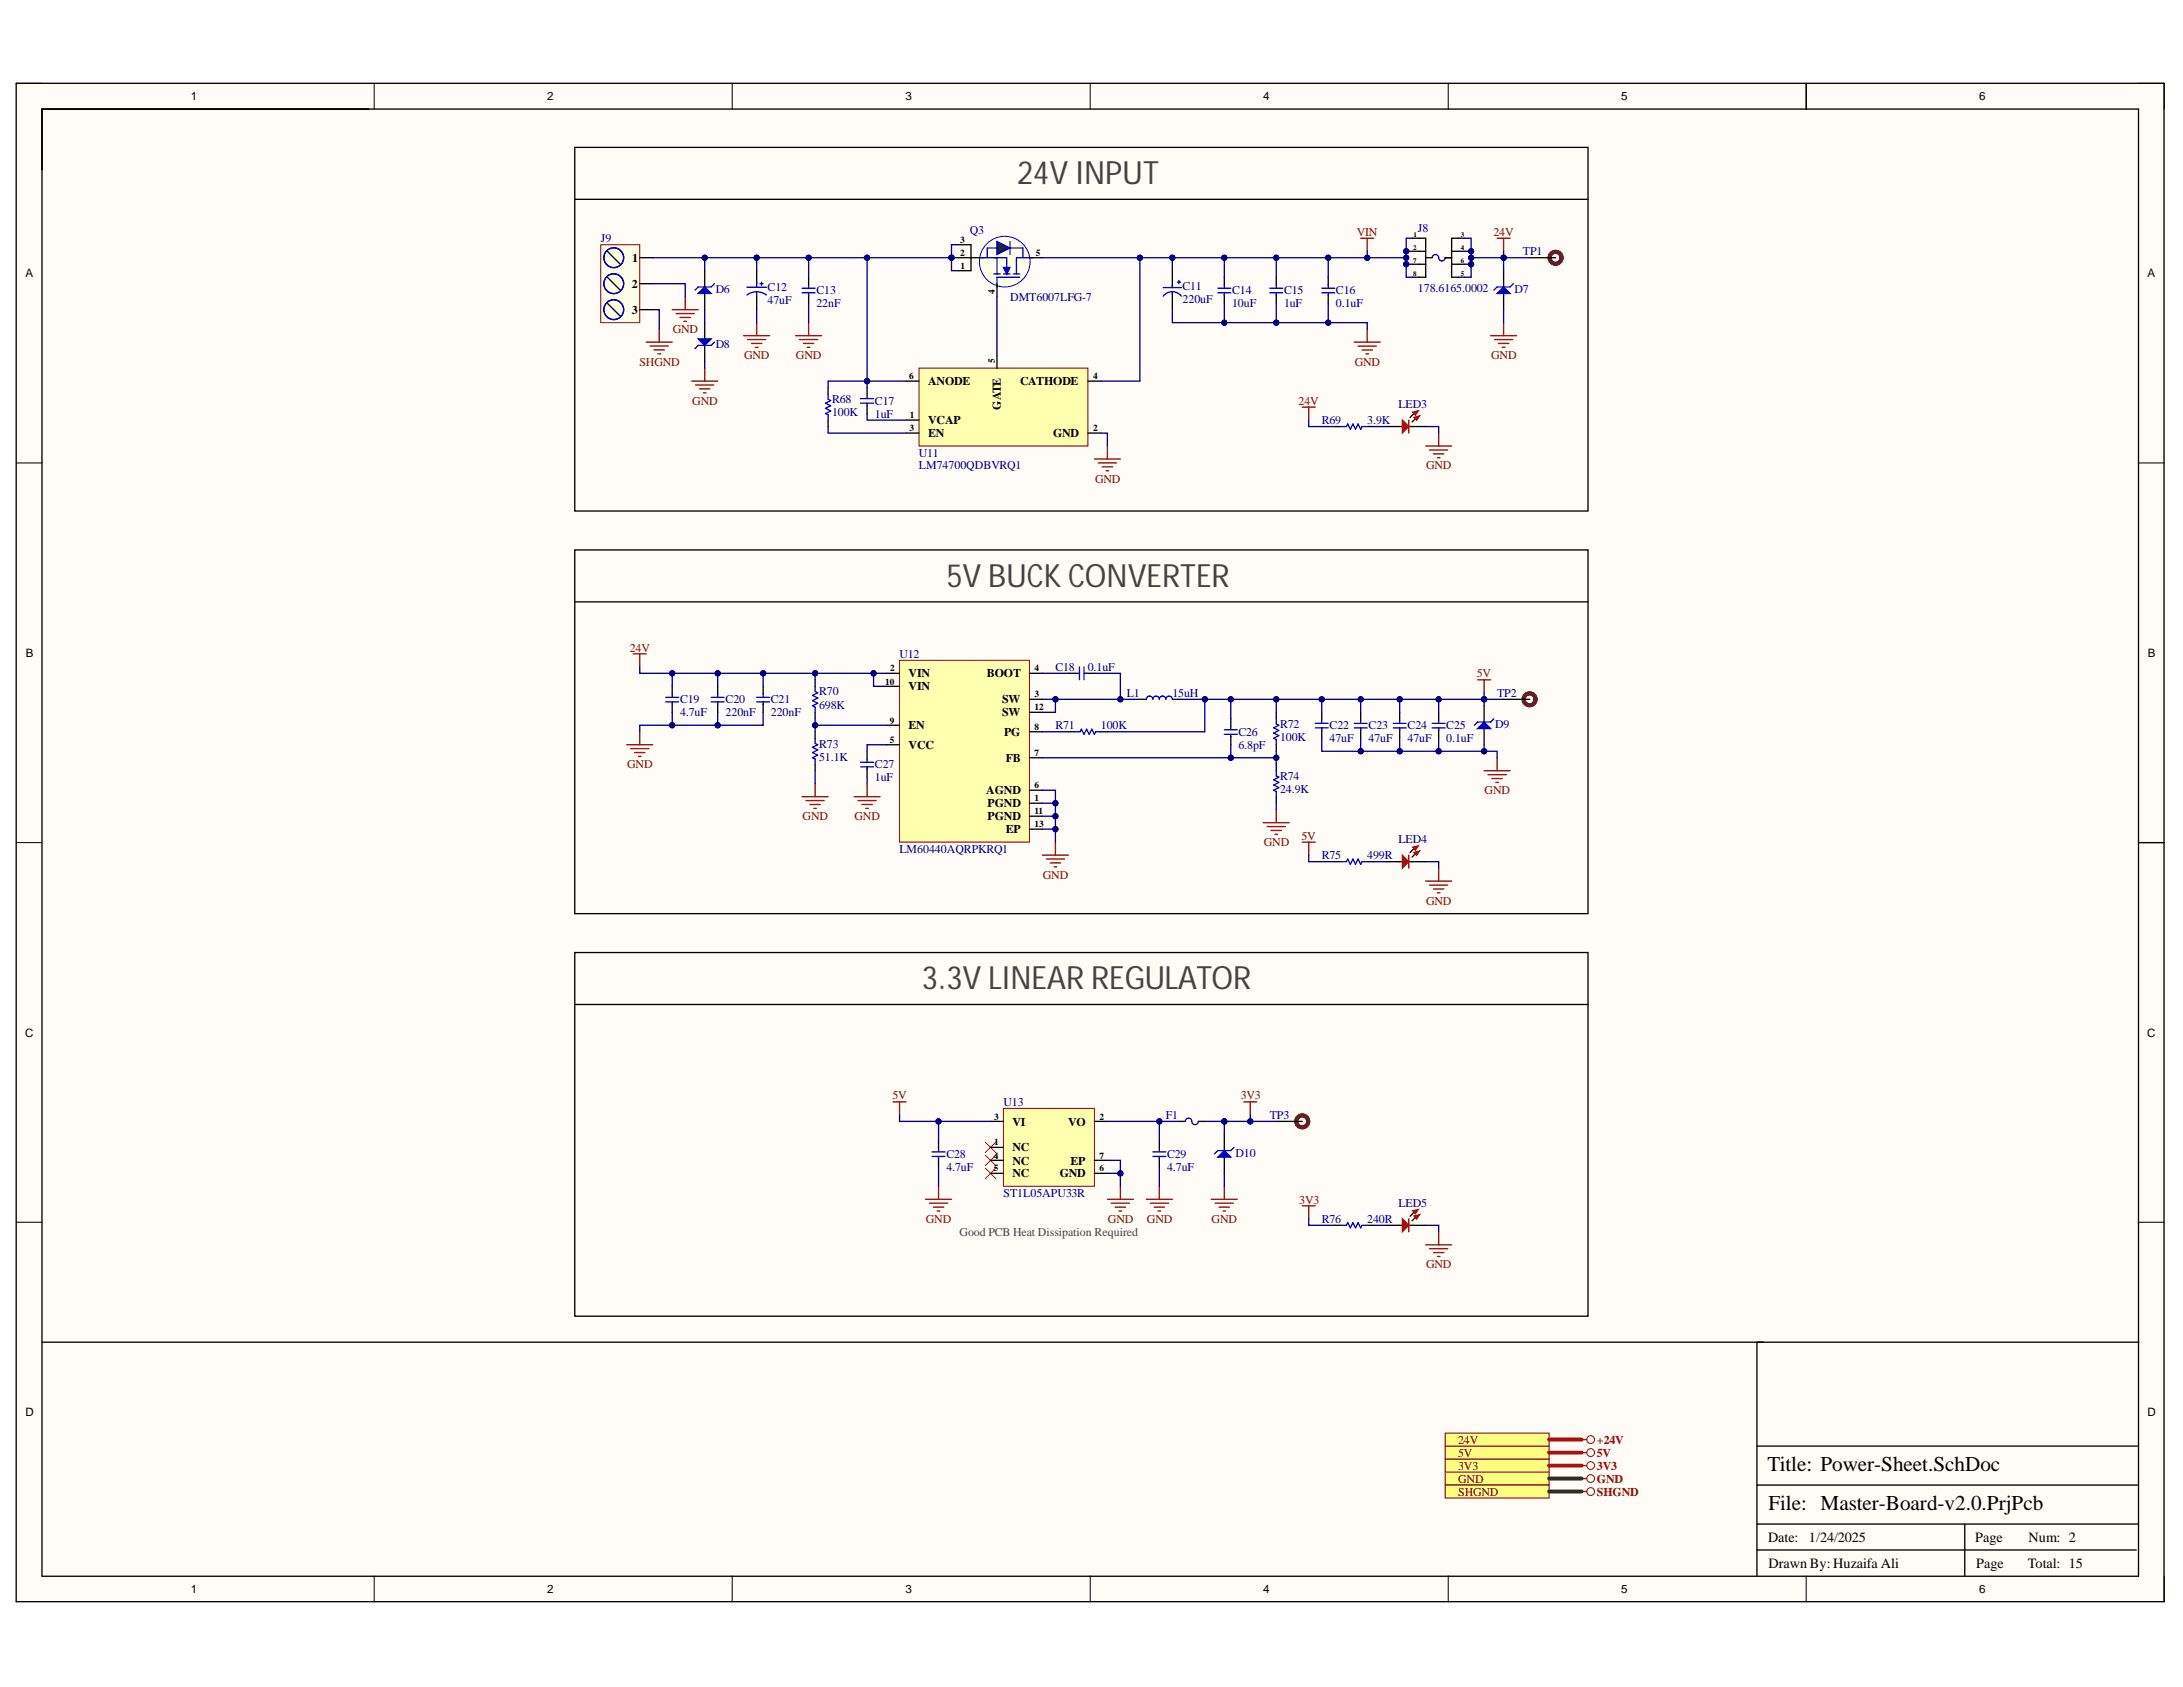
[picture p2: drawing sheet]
<svg xmlns="http://www.w3.org/2000/svg" width="279mm" height="216mm" viewBox="0 0 279 216" stroke-linecap="round" stroke-linejoin="round" font-family="sans-serif">
<defs><g id="words">
<g font-size="4.1" fill="#434343">
<text x="130.2" y="23.6">24V INPUT</text>
<text x="121.1" y="75.1">5V BUCK CONVERTER</text>
<text x="118" y="126.6">3.3V LINEAR REGULATOR</text>
</g>
<g font-size="2.7">
<text x="226.2" y="188.3">Title: Power-Sheet.SchDoc</text>
<text x="226.3" y="193.3">File: Master-Board-v2.0.PrjPcb</text>
</g>
<g font-size="1.8">
<text x="226.3" y="197.3">Date:</text>
<text x="231.5" y="197.3">1/24/2025</text>
<text x="252.8" y="197.3">Page</text>
<text x="259.6" y="197.3">Num: 2</text>
<text x="226.3" y="200.7">Drawn By: Huzaifa Ali</text>
<text x="252.9" y="200.7">Page</text>
<text x="259.5" y="200.7">Total: 15</text>
</g>
<g font-size="1.5">
<text x="24.4" y="12.9">1</text>
<text x="70" y="12.9">2</text>
<text x="115.9" y="12.9">3</text>
<text x="161.7" y="12.9">4</text>
<text x="207.5" y="12.9">5</text>
<text x="253.3" y="12.9">6</text>
<text x="3.3" y="35.5">A</text>
<text x="80.9" y="33.5">1</text>
<text x="274.8" y="35.5">A</text>
<text x="80.9" y="36.8">2</text>
<text x="80.9" y="40.2">3</text>
<text x="118.8" y="49.3">ANODE</text>
<text x="128.1" y="52.5" transform="rotate(-90 128.1 52.5)">GATE</text>
<text x="130.6" y="49.3">CATHODE</text>
<text x="118.8" y="54.3">VCAP</text>
<text x="118.8" y="55.9">EN</text>
<text x="134.8" y="55.9">GND</text>
<text x="3.3" y="84.1">B</text>
<text x="116.3" y="86.7">VIN</text>
<text x="116.3" y="88.4">VIN</text>
<text x="126.3" y="86.7">BOOT</text>
<text x="274.9" y="84.1">B</text>
<text x="116.3" y="95.9">VCC</text>
<text x="116.3" y="93.4">EN</text>
<text x="128.3" y="90">SW</text>
<text x="128.3" y="91.7">SW</text>
<text x="128.5" y="94.2">PG</text>
<text x="126.2" y="101.6">AGND</text>
<text x="128.7" y="97.5">FB</text>
<text x="126.4" y="103.3">PGND</text>
<text x="126.4" y="105">PGND</text>
<text x="128.7" y="106.6">EP</text>
<text x="3.2" y="132.7">C</text>
<text x="274.8" y="132.7">C</text>
<text x="129.6" y="144">VI</text>
<text x="129.6" y="147.3">NC</text>
<text x="129.6" y="149">NC</text>
<text x="136.7" y="144">VO</text>
<text x="137" y="149">EP</text>
<text x="129.6" y="150.7">NC</text>
<text x="135.6" y="150.7">GND</text>
<text x="3.3" y="181.3">D</text>
<text x="274.8" y="181.3">D</text>
<text x="24.4" y="203.9">1</text>
<text x="70" y="203.9">2</text>
<text x="115.9" y="203.9">3</text>
<text x="161.7" y="203.9">4</text>
<text x="207.5" y="203.9">5</text>
<text x="253.3" y="203.9">6</text>
</g>
<g font-size="1.5" fill="#000080">
<text x="124.1" y="29.9">Q3</text>
<text x="181.5" y="29.7">J8</text>
<text x="76.9" y="31">J9</text>
<text x="194.9" y="32.7">TP1</text>
<text x="91.6" y="37.5">D6</text>
<text x="98.2" y="37.3">C12</text>
<text x="98.2" y="38.9">47uF</text>
<text x="104.5" y="37.7">C13</text>
<text x="104.5" y="39.3">22nF</text>
<text x="129.3" y="38.5">DMT6007LFG-7</text>
<text x="151.4" y="37.1">C11</text>
<text x="151.4" y="38.7">220uF</text>
<text x="157.7" y="37.7">C14</text>
<text x="157.7" y="39.3">10uF</text>
<text x="164.3" y="37.7">C15</text>
<text x="164.3" y="39.3">1uF</text>
<text x="171" y="37.7">C16</text>
<text x="171" y="39.3">0.1uF</text>
<text x="181.5" y="37.3">178.6165.0002</text>
<text x="193.9" y="37.5">D7</text>
<text x="91.6" y="44.6">D8</text>
<text x="106.5" y="51.6">R68</text>
<text x="106.5" y="53.3">100K</text>
<text x="112" y="51.8">C17</text>
<text x="112" y="53.4">1uF</text>
<text x="179" y="52.2">LED3</text>
<text x="117.6" y="58.4">U11</text>
<text x="169.2" y="54.3">R69</text>
<text x="175" y="54.3">3.9K</text>
<text x="117.6" y="60.1">LM74700QDBVRQ1</text>
<text x="104.8" y="89">R70</text>
<text x="115.1" y="84.2">U12</text>
<text x="135.1" y="85.9">C18</text>
<text x="139.2" y="85.9">0.1uF</text>
<text x="144.2" y="89.2">L1</text>
<text x="150" y="89.2">15uH</text>
<text x="191.6" y="89.2">TP2</text>
<text x="87" y="90">C19</text>
<text x="87" y="91.7">4.7uF</text>
<text x="92.9" y="90">C20</text>
<text x="92.9" y="91.7">220nF</text>
<text x="98.7" y="90">C21</text>
<text x="98.7" y="91.7">220nF</text>
<text x="104.8" y="90.7">698K</text>
<text x="104.8" y="95.7">R73</text>
<text x="135.1" y="93.4">R71</text>
<text x="140.9" y="93.4">100K</text>
<text x="158.5" y="94.2">C26</text>
<text x="158.5" y="95.9">6.8pF</text>
<text x="163.8" y="93.2">R72</text>
<text x="163.8" y="94.8">100K</text>
<text x="170.2" y="93.4">C22</text>
<text x="170.2" y="95">47uF</text>
<text x="175.2" y="93.4">C23</text>
<text x="175.2" y="95">47uF</text>
<text x="180.2" y="93.4">C24</text>
<text x="180.2" y="95">47uF</text>
<text x="185.1" y="93.4">C25</text>
<text x="185.1" y="95">0.1uF</text>
<text x="191.4" y="93.2">D9</text>
<text x="104.8" y="97.3">51.1K</text>
<text x="112" y="98.3">C27</text>
<text x="112" y="100">1uF</text>
<text x="163.8" y="99.8">R74</text>
<text x="163.8" y="101.5">24.9K</text>
<text x="179" y="107.9">LED4</text>
<text x="115.1" y="109.1">LM60440AQRPKRQ1</text>
<text x="169.2" y="110">R75</text>
<text x="175" y="110">499R</text>
<text x="128.4" y="141.6">U13</text>
<text x="149.2" y="143.2">F1</text>
<text x="162.5" y="143.2">TP3</text>
<text x="121.1" y="148.2">C28</text>
<text x="121.1" y="149.8">4.7uF</text>
<text x="149.4" y="148.2">C29</text>
<text x="149.4" y="149.8">4.7uF</text>
<text x="158.1" y="148">D10</text>
<text x="128.4" y="153.2">ST1L05APU33R</text>
<text x="179" y="154.4">LED5</text>
<text x="169.2" y="156.5">R76</text>
<text x="175" y="156.5">240R</text>
</g>
<g font-size="1.5" fill="#800000">
<text x="173.6" y="30.2">VIN</text>
<text x="191.2" y="30.2">24V</text>
<text x="81.8" y="46.8">SHGND</text>
<text x="86.1" y="42.7">GND</text>
<text x="95.2" y="46">GND</text>
<text x="101.9" y="46">GND</text>
<text x="173.4" y="46.8">GND</text>
<text x="190.9" y="46">GND</text>
<text x="88.6" y="51.8">GND</text>
<text x="166.2" y="51.8">24V</text>
<text x="140.2" y="61.8">GND</text>
<text x="182.5" y="60.1">GND</text>
<text x="80.6" y="83.4">24V</text>
<text x="189" y="86.7">5V</text>
<text x="80.3" y="98.3">GND</text>
<text x="190" y="101.6">GND</text>
<text x="102.7" y="105">GND</text>
<text x="109.4" y="105">GND</text>
<text x="166.6" y="107.5">5V</text>
<text x="133.5" y="112.5">GND</text>
<text x="161.8" y="108.3">GND</text>
<text x="182.5" y="115.8">GND</text>
<text x="114.2" y="140.7">5V</text>
<text x="158.8" y="140.7">3V3</text>
<text x="166.3" y="154">3V3</text>
<text x="118.5" y="156.5">GND</text>
<text x="141.8" y="156.5">GND</text>
<text x="146.8" y="156.5">GND</text>
<text x="155.1" y="156.5">GND</text>
<text x="182.5" y="162.3">GND</text>
<text x="186.6" y="184.8">24V</text>
<text x="204.4" y="184.8">+24V</text>
<text x="186.6" y="189.8">GND</text>
<text x="186.6" y="188.1">3V3</text>
<text x="186.6" y="186.4">5V</text>
<text x="186.6" y="191.4">SHGND</text>
<text x="204.4" y="189.8">GND</text>
<text x="204.4" y="188.1">3V3</text>
<text x="204.4" y="186.4">5V</text>
<text x="204.4" y="191.4">SHGND</text>
</g>
<text font-size="1.5" fill="#434343" x="122.8" y="158.2">Good PCB Heat Dissipation Required</text>
<g font-size="1.2">
<text x="122.9" y="31.1">3</text>
<text x="122.9" y="32.7">2</text>
<text x="122.9" y="34.4">1</text>
<text x="132.6" y="32.7">5</text>
<text x="127.3" y="37.7" transform="rotate(-90 127.3 37.7)">4</text>
<text x="127.3" y="46.4" transform="rotate(-90 127.3 46.4)">5</text>
<text x="116.4" y="48.5">6</text>
<text x="116.5" y="53.5">1</text>
<text x="139.9" y="48.5">4</text>
<text x="116.4" y="55.2">3</text>
<text x="139.9" y="55.2">2</text>
<text x="113.3" y="87.6">10</text>
<text x="113.9" y="85.9">2</text>
<text x="132.4" y="89.3">3</text>
<text x="132.4" y="85.9">4</text>
<text x="113.9" y="95.1">5</text>
<text x="113.9" y="92.6">9</text>
<text x="132.4" y="90.9">12</text>
<text x="132.4" y="93.4">8</text>
<text x="132.4" y="96.7">7</text>
<text x="132.4" y="100.9">6</text>
<text x="132.4" y="105.9">13</text>
<text x="132.4" y="102.5">1</text>
<text x="132.4" y="104.2">11</text>
<text x="127.3" y="143.3">3</text>
<text x="140.7" y="143.3">2</text>
<text x="127.2" y="148.3">4</text>
<text x="127.2" y="149.9">5</text>
<text x="127.3" y="146.6">1</text>
<text x="140.7" y="149.9">6</text>
<text x="140.7" y="148.3">7</text>
</g>
<g font-size=".9">
<text x="180.9" y="32">2</text>
<text x="180.9" y="33.6">7</text>
<text x="180.9" y="35.3">8</text>
<text x="180.9" y="30.3">1</text>
<text x="187" y="30.3">3</text>
<text x="187" y="32">4</text>
<text x="187" y="35.3">5</text>
<text x="187" y="33.6">6</text>
</g>
</g></defs>
<g fill="#fffcf8">
<path d="M2.1 10.7h274.9v194.3h-274.9z" fill-rule="evenodd"/>
<path d="M5.4 14h268.3v187.7h-268.3z" fill-rule="evenodd"/>
</g>
<g fill="none" stroke="#000" stroke-width=".13">
<path d="M2.1 10.7h3.3M47.9 10.7v3.3M93.7 10.7v3.3M139.5 10.7v3.3M185.4 10.7v3.3M231.2 10.7v3.3M273.7 10.7h3.3v3.3M2.1 59.2h3.3M273.7 59.2h3.3M2.1 107.8h3.3M273.7 107.8h3.3M2.1 156.4h3.3"/>
<path d="M273.7 156.4h3.3M47.9 201.7v3.3M93.7 201.7v3.3M139.5 201.7v3.3M185.4 201.7v3.3M231.2 201.7v3.3M277 201.7v3.3"/>
</g>
<path d="M2.1 10.7h274.9v194.3h-274.9zM5.4 14h268.3v187.7h-268.3zM5.4 14h41.8M73.6 18.9h129.6v46.5h-129.6zM231.2 10.7v3.3M273.7 107.8h3.3M273.7 171.8h-48.8v29.9M224.9 198.4h48.5M224.9 195h48.7M224.9 190.1h48.7M224.9 185.1h48.7M251.5 195v6.7" fill="none" stroke="#000" stroke-width=".17"/>
<path d="M86 39.6h3.4M87.7 38v1.6M86.5 40.1h2.4M87 40.6h1.4M87.5 41.1h.4" fill="none" stroke="#800000" stroke-width=".17"/>
<path d="M117.6 47.1h21.6v10h-21.6z" fill-rule="evenodd" fill="#ffffb0"/>
<path d="M117.6 47.1h21.6v10h-21.6z" fill="none" stroke="#800000" stroke-width=".13"/>
<g fill="none" stroke="#000" stroke-width=".17">
<path d="M163.3 35.5v1M163.3 37.7v1.1M180.8 30.5h1.7v5h-1.7M180.8 32.2h1.7M180.8 33.8h1.7M182.5 33h.8M185 33h.8M185.8 32.2h1.7M185.8 33.8h1.7M187.5 30.5h-1.7v5h1.7M90.2 41.3v2.1M90.2 44.2v2.1"/>
<path d="M111 49.6v1M111 51.9v1M116 53.8h1.6M116 55.4h1.6M116 48.8h1.6M127.6 45.5v1.6M139.2 55.4h1.7M139.2 48.8h1.7"/>
</g>
<g fill="none" stroke="#800000" stroke-width=".17">
<path d="M174.2 30.5h1.6M175 30.5v1.7M191.6 30.5h1.7M192.4 30.5v1.7M140.1 58.7h3.3M140.6 59.2h2.3M141.1 59.7h1.3M141.7 57.1v1.6M173.3 43.8h3.3M173.8 44.3h2.4M174.3 44.8h1.4M174.8 45.3h.4"/>
<path d="M175 42.1v1.7M141.6 60.2h.3"/>
</g>
<path d="M162.5 37.5h1.7M162.5 36.9h1.7M163.3 36.5v.3M163.3 37.5v.3M183.3 33a.42 .42 0 0 1 .4-.4 .42 .42 0 0 1 .4 .4 .42 .42 0 0 0 .5 .4 .42 .42 0 0 0 .4-.4M110.1 51.6h1.7M110.1 51h1.7M111 50.6v.3M111 51.6v.3" fill="none" stroke="#00f" stroke-width=".17"/>
<path d="M89.4 43.4h1.6l-.8 .8z" fill="#00f"/>
<path d="M89.4 43.4h1.6l-.8 .8zM91.4 43.8l-.4 .4h-1.6l-.5 .4" fill="none" stroke="#00f" stroke-width=".17"/>
<path d="M90.2 34.6v2.1M90.2 37.6v2" fill="none" stroke="#000" stroke-width=".17"/>
<path d="M89.4 37.6l.8-.9 .8 .9z" fill="#00f"/>
<g fill="none" stroke="#00f" stroke-width=".17">
<path d="M89.4 37.6l.8-.9 .8 .9zM91.4 36.3l-.4 .4h-1.6l-.5 .4M148.9 36.8h2.3M150 36.5v.3M150 37.4v.3M150.7 36.1h.4M150.9 35.9v.4M151.2 37.9a1.47 1.47 0 0 0-2.3 0M155.9 37.5h1.6M155.9 36.9h1.6M156.7 36.5v.3M156.7 37.5v.3"/>
<path d="M169.2 37.5h1.6M169.2 36.9h1.6M170 36.5v.3M170 37.5v.3"/>
</g>
<path d="M122.6 34.6h1.7M150 34.6v2.2M150 37.5v2.1M156.7 35.5v1M156.7 37.7v1.1M170 35.5v1M170 37.7v1.1M195.8 33h3.3" fill="none" stroke="#000" stroke-width=".17"/>
<g fill="none" stroke="#5b0f00" stroke-width=".51">
<circle cx="199.1" cy="33" r=".76"/>
<circle cx="199.1" cy="33" r=".77"/>
</g>
<circle cx="128.6" cy="33.5" r="3.2" fill="#ffffe8"/>
<circle cx="128.6" cy="33.5" r="3.2" fill="none" stroke="#00f" stroke-width=".13"/>
<path d="M127.2 35.1h.8M127.2 33h1.6v2.1M128.4 35.1h.9M129.7 35.1h.8M130.5 35.5h-2.9v1.2M132.2 33h-2.1v2.1" fill="none" stroke="#00f" stroke-width=".17"/>
<path d="M128.4 34.2h.9l-.5 .9z" fill="#00f"/>
<path d="M126.4 33v-1.3h4.5v1.3M128.4 34.2h.9l-.5 .9zM129.3 30.9v1.7" fill="none" stroke="#00f" stroke-width=".17"/>
<path d="M122.6 31.3h1.7M131.8 33h1.6" fill="none" stroke="#000" stroke-width=".17"/>
<path d="M127.6 30.9l1.7 .8-1.7 .9z" fill="#073763"/>
<g fill="none" stroke="#00f" stroke-width=".17">
<path d="M95.6 37.8a2.09 2.09 0 0 1 2.5 0M95.6 36.8h2.5M96.8 36.1v.7M96.8 37.3v.7M97.3 36.3h.4M97.5 36.1v.4M102.7 37.5h1.6M102.7 36.9h1.6M103.5 36.5v.3M103.5 37.5v.3M125.5 33h2.1v2.1M127.6 30.9l1.7 .8-1.7 .9z"/>
<path d="M168.3 93.2h1.7M168.3 92.6h1.7M169.2 92.2v.3M169.2 93.2v.3M173.3 93.2h1.7M173.3 92.6h1.7M174.2 92.2v.3M174.2 93.2v.3"/>
</g>
<path d="M96.8 34.6v1.7M96.8 38v1.6M103.5 35.5v1M103.5 37.7v1.1M122.6 33h3.3M124.3 31.3v3.3M127.6 36.3v1.7M169.2 91.2v1M169.2 93.4v1.1M174.2 91.2v1M174.2 93.4v1.1M181.1 109.3l-.4 .4" fill="none" stroke="#000" stroke-width=".17"/>
<g fill="none" stroke="#800000" stroke-width=".17">
<path d="M88.5 48.8h3.4M89 49.3h2.4M89.5 49.8h1.4M90 50.3h.4M90.2 47.1v1.7M95.2 43h3.3M95.7 43.5h2.3M96.2 44h1.3M96.7 44.5h.3M96.8 41.3v1.7M101.8 43h3.4M102.3 43.5h2.4"/>
<path d="M102.8 44h1.4M103.3 44.5h.4M103.5 41.3v1.7M80.2 95.3h3.3M80.7 95.8h2.3M81 83.7h1.7M81.2 96.3h1.3M81.7 96.8h.3M81.9 83.7v1.6M81.9 93.7v1.6M189.1 87h1.7M189.9 87v1.7"/>
<path d="M189.9 98.6h3.4M190.4 99.1h2.4M191 99.6h1.3M191.6 97v1.6M191.4 100.1h.4"/>
</g>
<path d="M180.9 109.1l.8-.2-.4 .6z" fill-rule="evenodd" fill="#c00"/>
<path d="M180.9 109.1l.8-.2-.4 .6z" fill="none" stroke="#c00" stroke-width=".13"/>
<path d="M181 108.6l-.5 .5" fill="none" stroke="#000" stroke-width=".17"/>
<path d="M180.8 108.4l.8-.2-.4 .6z" fill-rule="evenodd" fill="#c00"/>
<path d="M180.8 108.4l.8-.2-.4 .6z" fill="none" stroke="#c00" stroke-width=".13"/>
<path d="M177.5 110.3h2M180.3 110.3h2.2" fill="none" stroke="#000" stroke-width=".17"/>
<path d="M180.3 109.4v1.7" fill="none" stroke="#c00" stroke-width=".17"/>
<path d="M179.5 109.4l.8 .9-.8 .8z" fill="#c00"/>
<path d="M179.5 109.4l.8 .9-.8 .8z" fill="none" stroke="#c00" stroke-width=".17"/>
<path d="M166.7 107.8h1.6M167.5 107.8v1.6M182.5 112.8h3.3M183 113.3h2.3M183.5 113.8h1.3M184 114.3h.3M184.1 111.1v1.7" fill="none" stroke="#800000" stroke-width=".17"/>
<path d="M73.6 25.5h129.6M181.1 53.6l-.4 .4M73.6 70.4h129.6v46.5h-129.6zM73.6 77h129.6M86 87.8v1M86 90.1v1.1M184.1 91.2v1M184.1 93.4v1.1M192.4 89.5h3.4M170.8 110.3h.9M175 110.3h.8" fill="none" stroke="#000" stroke-width=".17"/>
<path d="M85.2 89.8h1.7M85.2 89.2h1.7M86 88.8v.4M86 89.8v.4M183.3 93.2h1.7M183.3 92.6h1.7M184.1 92.2v.3M184.1 93.2v.3M171.7 110.3h.6l.2-.4 .3 .7 .4-.7 .3 .7 .3-.7 .4 .7 .1-.3h.7" fill="none" stroke="#00f" stroke-width=".17"/>
<g fill="none" stroke="#5b0f00" stroke-width=".51">
<circle cx="195.8" cy="89.5" r=".77"/>
<circle cx="195.8" cy="89.5" r=".76"/>
</g>
<path d="M180.9 53.4l.8-.2-.4 .6z" fill-rule="evenodd" fill="#c00"/>
<path d="M180.9 53.4l.8-.2-.4 .6z" fill="none" stroke="#c00" stroke-width=".13"/>
<path d="M181 52.9l-.5 .5" fill="none" stroke="#000" stroke-width=".17"/>
<path d="M180.8 52.7l.8-.2-.4 .6z" fill-rule="evenodd" fill="#c00"/>
<path d="M180.8 52.7l.8-.2-.4 .6z" fill="none" stroke="#c00" stroke-width=".13"/>
<path d="M177.5 54.6h2M180.3 54.6h2.2" fill="none" stroke="#000" stroke-width=".17"/>
<path d="M180.3 53.8v1.6" fill="none" stroke="#c00" stroke-width=".17"/>
<path d="M179.5 53.8l.8 .8-.8 .8z" fill="#c00"/>
<path d="M179.5 53.8l.8 .8-.8 .8z" fill="none" stroke="#c00" stroke-width=".17"/>
<g fill="none" stroke="#800000" stroke-width=".17">
<path d="M166.7 52.1h1.6M167.5 52.1v1.7M182.5 57.1h3.3M183 57.6h2.3M183.5 58.1h1.3M184 58.6h.3M184.1 55.4v1.7M114.3 141h1.7M115.1 141v1.7M118.5 153.5h3.3M119 154h2.3M119.5 154.5h1.3"/>
<path d="M120 155h.3M120.1 151.8v1.7M141.7 153.5h3.4M142.2 154h2.4M142.7 154.5h1.4M143.2 155h.4M143.4 151.8v1.7M146.7 153.5h3.3M147.2 154h2.4M147.7 154.5h1.3M148.2 155h.4M148.4 151.8v1.7"/>
<path d="M159.2 141h1.7M160 141v1.7"/>
</g>
<path d="M170.8 54.6h.9M175 54.6h.8M73.6 121.9h129.6v46.5h-129.6zM73.6 128.6h129.6M181.1 155.8l-.4 .4" fill="none" stroke="#000" stroke-width=".17"/>
<path d="M171.7 54.6h.6l.2-.3 .3 .6M175 54.6h-.7l-.1 .3-.4-.6-.3 .6-.3-.6-.4 .6" fill="none" stroke="#00f" stroke-width=".17"/>
<path d="M126.1 146.2l1.3 1.3M126.1 147.8l1.3 1.4M126.1 149.5l1.3 1.3M127.4 146.2l-1.3 1.3M127.4 147.8l-1.3 1.4M127.4 149.5l-1.3 1.3" fill="none" stroke="#f00" stroke-width=".13"/>
<path d="M180.9 155.6l.8-.2-.4 .6z" fill-rule="evenodd" fill="#c00"/>
<path d="M180.9 155.6l.8-.2-.4 .6z" fill="none" stroke="#c00" stroke-width=".13"/>
<path d="M181 155.1l-.5 .6" fill="none" stroke="#000" stroke-width=".17"/>
<path d="M180.8 155l.8-.2-.4 .5z" fill-rule="evenodd" fill="#c00"/>
<path d="M180.8 155l.8-.2-.4 .5z" fill="none" stroke="#c00" stroke-width=".13"/>
<path d="M177.5 156.8h2M180.3 156.8h2.2" fill="none" stroke="#000" stroke-width=".17"/>
<path d="M180.3 156v1.6" fill="none" stroke="#c00" stroke-width=".17"/>
<path d="M179.5 156l.8 .8-.8 .8z" fill="#c00"/>
<path d="M179.5 156l.8 .8-.8 .8z" fill="none" stroke="#c00" stroke-width=".17"/>
<path d="M166.7 154.3h1.6M167.5 154.3v1.7M182.5 159.3h3.3M183 159.8h2.3M184.1 157.6v1.7M183.5 160.3h1.3M184 160.8h.3" fill="none" stroke="#800000" stroke-width=".17"/>
<path d="M170.8 156.8h.9M175 156.8h.8M5.4 171.8h220.3" fill="none" stroke="#000" stroke-width=".17"/>
<path d="M171.7 156.8h.6l.2-.3 .3 .6 .4-.6 .3 .6 .3-.6 .4 .6 .1-.3h.7" fill="none" stroke="#00f" stroke-width=".17"/>
<path d="M115.1 84.5h16.7v23.3h-16.7z" fill-rule="evenodd" fill="#ffffb0"/>
<path d="M115.1 84.5h16.7v23.3h-16.7z" fill="none" stroke="#800000" stroke-width=".13"/>
<g fill="none" stroke="#000" stroke-width=".17">
<path d="M104.3 87v.8M104.3 91.2v.8M104.3 93.7v.8M104.3 97.8v.8M111 96.1v1M111 98.4v1.1M113.5 95.3h1.6M113.5 86.2h1.6M113.5 87.8h1.6M113.5 92.8h1.6M131.8 86.2h1.6M131.8 89.5h1.6"/>
<path d="M131.8 91.2h1.6M131.8 97h1.6M131.8 93.7h1.6M136.7 86.2h1M136.7 93.7h.9M139 86.2h1.1M140.9 93.7h.8M145.9 89.5h.8M150 89.5h.9M157.5 92v1M157.5 94.2v1.1M163.3 91.2v.8"/>
<path d="M163.3 95.3v.8M163.3 97.8v.8M179.1 91.2v1M179.1 93.4v1.1M131.8 106.1h1.6M131.8 101.1h1.6M131.8 102.8h1.6M131.8 104.5h1.6M163.3 102v.8M156.7 145.2v2.1M156.7 148.1v2.1"/>
</g>
<g fill="none" stroke="#00f" stroke-width=".17">
<path d="M104.3 87.8v.7l.4 .2-.7 .3 .7 .3-.7 .4 .7 .3-.7 .3 .3 .2v.7M104.3 94.5v.6l.4 .2-.7 .3 .7 .4-.7 .3 .7 .3-.7 .4 .3 .1v.7M110.1 98.1h1.7M110.1 97.6h1.7M111 97.1v.4M111 98.1v.4M137.6 93.7h.6l.2-.4 .3 .7 .4-.7 .3 .7 .3-.7 .4 .7 .1-.3h.7M137.7 86.2h.4M138.2 85.3v1.7M138.7 86.2h.4M138.7 85.3v1.7M146.7 89.5a.41 .41 0 0 1 .4-.4 .41 .41 0 0 1 .5 .4 .41 .41 0 0 1 .4-.4 .41 .41 0 0 1 .4 .4 .42 .42 0 0 1 .4-.4 .42 .42 0 0 1 .4 .4 .41 .41 0 0 1 .4-.4 .41 .41 0 0 1 .4 .4"/>
<path d="M156.7 94h1.7M156.7 93.4h1.7M157.5 93v.3M157.5 94v.3M163.3 92v.7l.4 .1-.7 .4 .7 .3-.7 .3 .7 .3-.7 .4 .3 .1v.7M163.3 98.6v.7l.4 .2-.7 .3 .7 .3-.7 .4 .7 .3-.7 .3 .3 .2v.7M178.3 93.2h1.7M178.3 92.6h1.7M179.1 92.2v.3M179.1 93.2v.3"/>
</g>
<g fill="none" stroke="#800000" stroke-width=".17">
<path d="M102.7 102h3.3M103.2 102.5h2.3M103.7 103h1.3M104.2 103.5h.3M104.3 100.3v1.7M109.3 102h3.3M109.8 102.5h2.3M110.3 103h1.3M110.8 103.5h.3M111 100.3v1.7M133.4 109.4h3.3M133.9 109.9h2.3"/>
<path d="M134.4 110.4h1.3M134.9 110.9h.4M135.1 107.8v1.6M161.7 105.3h3.3M162.2 105.8h2.3M162.7 106.3h1.3M163.2 106.8h.3M163.3 103.6v1.7M155 153.5h3.4M155.5 154h2.4M156 154.5h1.4M156.5 155h.4"/>
<path d="M156.7 151.8v1.7"/>
</g>
<path d="M156.7 147.3l.8 .8h-1.6z" fill="#00f"/>
<path d="M156.7 147.3l.8 .8h-1.6zM157.9 146.8l-.4 .5h-1.6l-.5 .4" fill="none" stroke="#00f" stroke-width=".17"/>
<path d="M192.4 34.6v2.1M192.4 37.6v2" fill="none" stroke="#000" stroke-width=".17"/>
<path d="M192.4 36.7l.9 .9h-1.7z" fill="#00f"/>
<path d="M192.4 36.7l.9 .9h-1.7zM193.7 36.3l-.4 .4h-1.7l-.4 .4" fill="none" stroke="#00f" stroke-width=".17"/>
<path d="M189.9 90.3v2.1M189.9 93.2v2.1" fill="none" stroke="#000" stroke-width=".17"/>
<path d="M189.9 92.4l.9 .8h-1.7z" fill="#00f"/>
<path d="M189.9 92.4l.9 .8h-1.7zM191.2 92l-.4 .4h-1.7l-.4 .4" fill="none" stroke="#00f" stroke-width=".17"/>
<path d="M190.8 43h3.3M191.3 43.5h2.3M191.8 44h1.3M192.3 44.5h.3M192.4 41.3v1.7" fill="none" stroke="#800000" stroke-width=".17"/>
<path d="M76.9 31.3h5v10h-5z" fill-rule="evenodd" fill="#ffffe8"/>
<path d="M76.9 31.3h5v10h-5z" fill="none" stroke="#800000" stroke-width=".13"/>
<path d="M77.7 32.2l1.7 1.6M77.7 35.5l1.7 1.6M77.7 38.8l1.7 1.7M81.9 33h1.6M81.9 36.3h1.6M81.9 39.6h1.6" fill="none" stroke="#000" stroke-width=".17"/>
<g fill="none" stroke="#00f" stroke-width=".17">
<circle cx="78.6" cy="36.3" r="1.27"/>
<circle cx="78.6" cy="39.6" r="1.27"/>
<circle cx="78.6" cy="33" r="1.27"/>
</g>
<path d="M82.7 43.8h3.3M83.2 44.3h2.3M83.7 44.8h1.3M84.2 45.3h.3M84.4 42.1v1.7" fill="none" stroke="#800000" stroke-width=".17"/>
<path d="M185 188.4h13.3v1.7h-13.3z" fill-rule="evenodd" fill="#ffff80"/>
<g fill="none" stroke="#800000" stroke-width=".13">
<path d="M185 188.4h13.3v1.7h-13.3z"/>
<circle cx="203.6" cy="189.2" r=".5"/>
</g>
<path d="M202.4 189.2h.7" fill="none" stroke="#800000" stroke-width=".17"/>
<path d="M185 186.7h13.3v1.7h-13.3z" fill-rule="evenodd" fill="#ffff80"/>
<g fill="none" stroke="#800000" stroke-width=".13">
<path d="M185 186.7h13.3v1.7h-13.3z"/>
<circle cx="203.6" cy="187.6" r=".5"/>
</g>
<path d="M202.4 187.6h.7" fill="none" stroke="#800000" stroke-width=".17"/>
<path d="M185 185.1h13.3v1.6h-13.3z" fill-rule="evenodd" fill="#ffff80"/>
<g fill="none" stroke="#800000" stroke-width=".13">
<path d="M185 185.1h13.3v1.6h-13.3z"/>
<circle cx="203.6" cy="185.9" r=".5"/>
</g>
<path d="M202.4 185.9h.7" fill="none" stroke="#800000" stroke-width=".17"/>
<path d="M185 183.4h13.3v1.7h-13.3z" fill-rule="evenodd" fill="#ffff80"/>
<g fill="none" stroke="#800000" stroke-width=".13">
<path d="M185 183.4h13.3v1.7h-13.3z"/>
<circle cx="203.6" cy="184.2" r=".5"/>
</g>
<path d="M202.4 184.2h.7" fill="none" stroke="#800000" stroke-width=".17"/>
<path d="M185 190.1h13.3v1.6h-13.3z" fill-rule="evenodd" fill="#ffff80"/>
<g fill="none" stroke="#800000" stroke-width=".13">
<path d="M185 190.1h13.3v1.6h-13.3z"/>
<circle cx="203.6" cy="190.9" r=".5"/>
</g>
<path d="M202.4 190.9h.7" fill="none" stroke="#800000" stroke-width=".17"/>
<path d="M128.4 141.8h11.7v10h-11.7z" fill-rule="evenodd" fill="#ffffb0"/>
<path d="M128.4 141.8h11.7v10h-11.7z" fill="none" stroke="#800000" stroke-width=".13"/>
<g fill="none" stroke="#000" stroke-width=".17">
<path d="M106 49.6v.8M106 53.8v.8M120.1 146v1M120.1 148.2v1.1M126.8 143.5h1.6M126.8 146.8h1.6M126.8 150.2h1.6M126.8 148.5h1.6M140.1 143.5h1.6M140.1 150.2h1.6M140.1 148.5h1.6M148.4 146v1"/>
<path d="M148.4 148.2v1.1M150.9 143.5h.8M153.4 143.5h.8M163.3 143.5h3.4"/>
</g>
<path d="M106 50.4v.7l.3 .2-.6 .3 .6 .3-.6 .4 .6 .3-.6 .3 .3 .2v.7M119.3 148h1.7M119.3 147.4h1.7M120.1 147v.3M120.1 148v.3M147.6 148h1.6M147.6 147.4h1.6M148.4 147v.3M148.4 148v.3M151.7 143.5a.42 .42 0 0 1 .4-.4 .42 .42 0 0 1 .4 .4 .41 .41 0 0 0 .5 .4 .41 .41 0 0 0 .4-.4" fill="none" stroke="#00f" stroke-width=".17"/>
<circle cx="166.7" cy="143.5" r=".77" fill="none" stroke="#5b0f00" stroke-width=".51"/>
<path d="M83.5 36.3h4.2v1.7M127.6 38v7.5M116 48.8h-5v.8M140.9 55.4h.8v1.7" fill="none" stroke="#000080" stroke-width=".17"/>
<circle cx="111" cy="48.8" r=".33" fill="#000080"/>
<circle cx="111" cy="48.8" r=".33" fill="none" stroke="#000080" stroke-width=".13"/>
<path d="M106 54.6v.8h10M111 52.9v.9h5M111 48.8h-5v.8" fill="none" stroke="#000080" stroke-width=".17"/>
<circle cx="111" cy="48.8" r=".33" fill="#000080"/>
<circle cx="111" cy="48.8" r=".33" fill="none" stroke="#000080" stroke-width=".13"/>
<path d="M133.4 33h12.5v15.8h-5" fill="none" stroke="#000080" stroke-width=".17"/>
<circle cx="145.9" cy="33" r=".33" fill="#000080"/>
<circle cx="145.9" cy="33" r=".33" fill="none" stroke="#000080" stroke-width=".13"/>
<path d="M150 33v1.6" fill="none" stroke="#000080" stroke-width=".17"/>
<circle cx="150" cy="33" r=".33" fill="#000080"/>
<circle cx="150" cy="33" r=".33" fill="none" stroke="#000080" stroke-width=".13"/>
<path d="M187.5 33.8h.8" fill="none" stroke="#000080" stroke-width=".17"/>
<circle cx="188.3" cy="33.8" r=".33" fill="#000080"/>
<circle cx="188.3" cy="33.8" r=".33" fill="none" stroke="#000080" stroke-width=".13"/>
<path d="M187.5 32.2h.8" fill="none" stroke="#000080" stroke-width=".17"/>
<circle cx="188.3" cy="32.2" r=".33" fill="#000080"/>
<circle cx="188.3" cy="32.2" r=".33" fill="none" stroke="#000080" stroke-width=".13"/>
<path d="M180 33.8h.8" fill="none" stroke="#000080" stroke-width=".17"/>
<circle cx="180" cy="33.8" r=".33" fill="#000080"/>
<circle cx="180" cy="33.8" r=".33" fill="none" stroke="#000080" stroke-width=".13"/>
<path d="M180 32.2h.8" fill="none" stroke="#000080" stroke-width=".17"/>
<circle cx="180" cy="32.2" r=".33" fill="#000080"/>
<circle cx="180" cy="32.2" r=".33" fill="none" stroke="#000080" stroke-width=".13"/>
<path d="M90.2 39.6v1.7M156.7 38.8v2.5" fill="none" stroke="#000080" stroke-width=".17"/>
<circle cx="156.7" cy="41.3" r=".33" fill="#000080"/>
<circle cx="156.7" cy="41.3" r=".33" fill="none" stroke="#000080" stroke-width=".13"/>
<path d="M156.7 33v2.5" fill="none" stroke="#000080" stroke-width=".17"/>
<circle cx="156.7" cy="33" r=".33" fill="#000080"/>
<circle cx="156.7" cy="33" r=".33" fill="none" stroke="#000080" stroke-width=".13"/>
<path d="M163.3 38.8v2.5" fill="none" stroke="#000080" stroke-width=".17"/>
<circle cx="163.3" cy="41.3" r=".33" fill="#000080"/>
<circle cx="163.3" cy="41.3" r=".33" fill="none" stroke="#000080" stroke-width=".13"/>
<path d="M163.3 33v2.5" fill="none" stroke="#000080" stroke-width=".17"/>
<circle cx="163.3" cy="33" r=".33" fill="#000080"/>
<circle cx="163.3" cy="33" r=".33" fill="none" stroke="#000080" stroke-width=".13"/>
<path d="M170 33v2.5" fill="none" stroke="#000080" stroke-width=".17"/>
<circle cx="170" cy="33" r=".33" fill="#000080"/>
<circle cx="170" cy="33" r=".33" fill="none" stroke="#000080" stroke-width=".13"/>
<path d="M170 38.8v2.5" fill="none" stroke="#000080" stroke-width=".17"/>
<circle cx="170" cy="41.3" r=".33" fill="#000080"/>
<circle cx="170" cy="41.3" r=".33" fill="none" stroke="#000080" stroke-width=".13"/>
<path d="M175 33h5" fill="none" stroke="#000080" stroke-width=".17"/>
<circle cx="175" cy="33" r=".33" fill="#000080"/>
<circle cx="175" cy="33" r=".33" fill="none" stroke="#000080" stroke-width=".13"/>
<circle cx="180" cy="33" r=".33" fill="#000080"/>
<circle cx="180" cy="33" r=".33" fill="none" stroke="#000080" stroke-width=".13"/>
<path d="M192.4 32.2v.8h-4.1" fill="none" stroke="#000080" stroke-width=".17"/>
<circle cx="192.4" cy="33" r=".33" fill="#000080"/>
<circle cx="192.4" cy="33" r=".33" fill="none" stroke="#000080" stroke-width=".13"/>
<circle cx="188.3" cy="33" r=".33" fill="#000080"/>
<circle cx="188.3" cy="33" r=".33" fill="none" stroke="#000080" stroke-width=".13"/>
<path d="M192.4 33h3.4" fill="none" stroke="#000080" stroke-width=".17"/>
<circle cx="192.4" cy="33" r=".33" fill="#000080"/>
<circle cx="192.4" cy="33" r=".33" fill="none" stroke="#000080" stroke-width=".13"/>
<path d="M103.5 33v2.5M103.5 38.8v2.5M90.2 46.3v.8" fill="none" stroke="#000080" stroke-width=".17"/>
<circle cx="103.5" cy="33" r=".33" fill="#000080"/>
<circle cx="103.5" cy="33" r=".33" fill="none" stroke="#000080" stroke-width=".13"/>
<path d="M90.2 33v1.6" fill="none" stroke="#000080" stroke-width=".17"/>
<circle cx="90.2" cy="33" r=".33" fill="#000080"/>
<circle cx="90.2" cy="33" r=".33" fill="none" stroke="#000080" stroke-width=".13"/>
<path d="M96.8 33v1.6M96.8 39.6v1.7" fill="none" stroke="#000080" stroke-width=".17"/>
<circle cx="96.8" cy="33" r=".33" fill="#000080"/>
<circle cx="96.8" cy="33" r=".33" fill="none" stroke="#000080" stroke-width=".13"/>
<path d="M169.2 89.5v1.7" fill="none" stroke="#000080" stroke-width=".17"/>
<circle cx="169.2" cy="89.5" r=".33" fill="#000080"/>
<circle cx="169.2" cy="89.5" r=".33" fill="none" stroke="#000080" stroke-width=".13"/>
<path d="M174.2 89.5v1.7" fill="none" stroke="#000080" stroke-width=".17"/>
<circle cx="174.2" cy="89.5" r=".33" fill="#000080"/>
<circle cx="174.2" cy="89.5" r=".33" fill="none" stroke="#000080" stroke-width=".13"/>
<path d="M184.1 89.5v1.7" fill="none" stroke="#000080" stroke-width=".17"/>
<circle cx="184.1" cy="89.5" r=".33" fill="#000080"/>
<circle cx="184.1" cy="89.5" r=".33" fill="none" stroke="#000080" stroke-width=".13"/>
<path d="M184.1 94.5v1.6" fill="none" stroke="#000080" stroke-width=".17"/>
<circle cx="184.1" cy="96.1" r=".33" fill="#000080"/>
<circle cx="184.1" cy="96.1" r=".33" fill="none" stroke="#000080" stroke-width=".13"/>
<path d="M174.2 94.5v1.6" fill="none" stroke="#000080" stroke-width=".17"/>
<circle cx="174.2" cy="96.1" r=".33" fill="#000080"/>
<circle cx="174.2" cy="96.1" r=".33" fill="none" stroke="#000080" stroke-width=".13"/>
<path d="M167.5 53.8v.8h3.3M175.8 54.6h1.7M182.5 54.6h1.6v.8M167.5 109.4v.9h3.3M175.8 110.3h1.7M182.5 110.3h1.6v.8M141.7 150.2h1.7" fill="none" stroke="#000080" stroke-width=".17"/>
<circle cx="143.4" cy="150.2" r=".33" fill="#000080"/>
<circle cx="143.4" cy="150.2" r=".33" fill="none" stroke="#000080" stroke-width=".13"/>
<path d="M120.1 143.5v2.5M148.4 149.3v2.5" fill="none" stroke="#000080" stroke-width=".17"/>
<circle cx="120.1" cy="143.5" r=".33" fill="#000080"/>
<circle cx="120.1" cy="143.5" r=".33" fill="none" stroke="#000080" stroke-width=".13"/>
<path d="M83.5 33h27.5M120.1 149.3v2.5M167.5 156v.8h3.3M175.8 156.8h1.7M182.5 156.8h1.6v.8" fill="none" stroke="#000080" stroke-width=".17"/>
<circle cx="90.2" cy="33" r=".33" fill="#000080"/>
<circle cx="90.2" cy="33" r=".33" fill="none" stroke="#000080" stroke-width=".13"/>
<circle cx="96.8" cy="33" r=".33" fill="#000080"/>
<circle cx="96.8" cy="33" r=".33" fill="none" stroke="#000080" stroke-width=".13"/>
<circle cx="103.5" cy="33" r=".33" fill="#000080"/>
<circle cx="103.5" cy="33" r=".33" fill="none" stroke="#000080" stroke-width=".13"/>
<circle cx="111" cy="33" r=".33" fill="#000080"/>
<circle cx="111" cy="33" r=".33" fill="none" stroke="#000080" stroke-width=".13"/>
<path d="M122.6 33h-11.6v15.8" fill="none" stroke="#000080" stroke-width=".17"/>
<circle cx="121.8" cy="33" r=".33" fill="#000080"/>
<circle cx="121.8" cy="33" r=".33" fill="none" stroke="#000080" stroke-width=".13"/>
<circle cx="111" cy="33" r=".33" fill="#000080"/>
<circle cx="111" cy="33" r=".33" fill="none" stroke="#000080" stroke-width=".13"/>
<circle cx="111" cy="48.8" r=".33" fill="#000080"/>
<circle cx="111" cy="48.8" r=".33" fill="none" stroke="#000080" stroke-width=".13"/>
<path d="M175 32.2v.8h-29.1" fill="none" stroke="#000080" stroke-width=".17"/>
<circle cx="175" cy="33" r=".33" fill="#000080"/>
<circle cx="175" cy="33" r=".33" fill="none" stroke="#000080" stroke-width=".13"/>
<circle cx="170" cy="33" r=".33" fill="#000080"/>
<circle cx="170" cy="33" r=".33" fill="none" stroke="#000080" stroke-width=".13"/>
<circle cx="163.3" cy="33" r=".33" fill="#000080"/>
<circle cx="163.3" cy="33" r=".33" fill="none" stroke="#000080" stroke-width=".13"/>
<circle cx="156.7" cy="33" r=".33" fill="#000080"/>
<circle cx="156.7" cy="33" r=".33" fill="none" stroke="#000080" stroke-width=".13"/>
<circle cx="150" cy="33" r=".33" fill="#000080"/>
<circle cx="150" cy="33" r=".33" fill="none" stroke="#000080" stroke-width=".13"/>
<circle cx="145.9" cy="33" r=".33" fill="#000080"/>
<circle cx="145.9" cy="33" r=".33" fill="none" stroke="#000080" stroke-width=".13"/>
<path d="M180.8 30.5h-.8v5h.8" fill="none" stroke="#000080" stroke-width=".17"/>
<circle cx="180" cy="32.2" r=".33" fill="#000080"/>
<circle cx="180" cy="32.2" r=".33" fill="none" stroke="#000080" stroke-width=".13"/>
<circle cx="180" cy="33" r=".33" fill="#000080"/>
<circle cx="180" cy="33" r=".33" fill="none" stroke="#000080" stroke-width=".13"/>
<circle cx="180" cy="33.8" r=".33" fill="#000080"/>
<circle cx="180" cy="33.8" r=".33" fill="none" stroke="#000080" stroke-width=".13"/>
<path d="M187.5 30.5h.8v5h-.8" fill="none" stroke="#000080" stroke-width=".17"/>
<circle cx="188.3" cy="32.2" r=".33" fill="#000080"/>
<circle cx="188.3" cy="32.2" r=".33" fill="none" stroke="#000080" stroke-width=".13"/>
<circle cx="188.3" cy="33" r=".33" fill="#000080"/>
<circle cx="188.3" cy="33" r=".33" fill="none" stroke="#000080" stroke-width=".13"/>
<circle cx="188.3" cy="33.8" r=".33" fill="#000080"/>
<circle cx="188.3" cy="33.8" r=".33" fill="none" stroke="#000080" stroke-width=".13"/>
<path d="M150 39.6v1.7h25v.8" fill="none" stroke="#000080" stroke-width=".17"/>
<circle cx="156.7" cy="41.3" r=".33" fill="#000080"/>
<circle cx="156.7" cy="41.3" r=".33" fill="none" stroke="#000080" stroke-width=".13"/>
<circle cx="163.3" cy="41.3" r=".33" fill="#000080"/>
<circle cx="163.3" cy="41.3" r=".33" fill="none" stroke="#000080" stroke-width=".13"/>
<circle cx="170" cy="41.3" r=".33" fill="#000080"/>
<circle cx="170" cy="41.3" r=".33" fill="none" stroke="#000080" stroke-width=".13"/>
<path d="M81.9 85.3v.9h15.8v1.6" fill="none" stroke="#000080" stroke-width=".17"/>
<circle cx="97.7" cy="86.2" r=".33" fill="#000080"/>
<circle cx="97.7" cy="86.2" r=".33" fill="none" stroke="#000080" stroke-width=".13"/>
<circle cx="91.9" cy="86.2" r=".33" fill="#000080"/>
<circle cx="91.9" cy="86.2" r=".33" fill="none" stroke="#000080" stroke-width=".13"/>
<circle cx="86" cy="86.2" r=".33" fill="#000080"/>
<circle cx="86" cy="86.2" r=".33" fill="none" stroke="#000080" stroke-width=".13"/>
<path d="M97.7 91.2v1.6h-15.8v.9" fill="none" stroke="#000080" stroke-width=".17"/>
<circle cx="86" cy="92.8" r=".33" fill="#000080"/>
<circle cx="86" cy="92.8" r=".33" fill="none" stroke="#000080" stroke-width=".13"/>
<circle cx="91.9" cy="92.8" r=".33" fill="#000080"/>
<circle cx="91.9" cy="92.8" r=".33" fill="none" stroke="#000080" stroke-width=".13"/>
<path d="M91.9 91.2v1.6" fill="none" stroke="#000080" stroke-width=".17"/>
<circle cx="91.9" cy="92.8" r=".33" fill="#000080"/>
<circle cx="91.9" cy="92.8" r=".33" fill="none" stroke="#000080" stroke-width=".13"/>
<path d="M86 91.2v1.6" fill="none" stroke="#000080" stroke-width=".17"/>
<circle cx="86" cy="92.8" r=".33" fill="#000080"/>
<circle cx="86" cy="92.8" r=".33" fill="none" stroke="#000080" stroke-width=".13"/>
<path d="M86 86.2v1.6" fill="none" stroke="#000080" stroke-width=".17"/>
<circle cx="86" cy="86.2" r=".33" fill="#000080"/>
<circle cx="86" cy="86.2" r=".33" fill="none" stroke="#000080" stroke-width=".13"/>
<path d="M91.9 86.2v1.6" fill="none" stroke="#000080" stroke-width=".17"/>
<circle cx="91.9" cy="86.2" r=".33" fill="#000080"/>
<circle cx="91.9" cy="86.2" r=".33" fill="none" stroke="#000080" stroke-width=".13"/>
<path d="M104.3 92.8h9.2" fill="none" stroke="#000080" stroke-width=".17"/>
<circle cx="104.3" cy="92.8" r=".33" fill="#000080"/>
<circle cx="104.3" cy="92.8" r=".33" fill="none" stroke="#000080" stroke-width=".13"/>
<path d="M104.3 86.2v.8" fill="none" stroke="#000080" stroke-width=".17"/>
<circle cx="104.3" cy="86.2" r=".33" fill="#000080"/>
<circle cx="104.3" cy="86.2" r=".33" fill="none" stroke="#000080" stroke-width=".13"/>
<path d="M111.8 86.2v1.6h1.7" fill="none" stroke="#000080" stroke-width=".17"/>
<circle cx="111.8" cy="86.2" r=".33" fill="#000080"/>
<circle cx="111.8" cy="86.2" r=".33" fill="none" stroke="#000080" stroke-width=".13"/>
<path d="M97.7 86.2h15.8M104.3 98.6v1.7" fill="none" stroke="#000080" stroke-width=".17"/>
<circle cx="111.8" cy="86.2" r=".33" fill="#000080"/>
<circle cx="111.8" cy="86.2" r=".33" fill="none" stroke="#000080" stroke-width=".13"/>
<circle cx="104.3" cy="86.2" r=".33" fill="#000080"/>
<circle cx="104.3" cy="86.2" r=".33" fill="none" stroke="#000080" stroke-width=".13"/>
<circle cx="97.7" cy="86.2" r=".33" fill="#000080"/>
<circle cx="97.7" cy="86.2" r=".33" fill="none" stroke="#000080" stroke-width=".13"/>
<path d="M104.3 92v1.7" fill="none" stroke="#000080" stroke-width=".17"/>
<circle cx="104.3" cy="92.8" r=".33" fill="#000080"/>
<circle cx="104.3" cy="92.8" r=".33" fill="none" stroke="#000080" stroke-width=".13"/>
<path d="M111 99.5v.8M113.5 95.3h-2.5v.8M133.4 101.1h1.7v6.7" fill="none" stroke="#000080" stroke-width=".17"/>
<circle cx="135.1" cy="102.8" r=".33" fill="#000080"/>
<circle cx="135.1" cy="102.8" r=".33" fill="none" stroke="#000080" stroke-width=".13"/>
<circle cx="135.1" cy="104.5" r=".33" fill="#000080"/>
<circle cx="135.1" cy="104.5" r=".33" fill="none" stroke="#000080" stroke-width=".13"/>
<circle cx="135.1" cy="106.1" r=".33" fill="#000080"/>
<circle cx="135.1" cy="106.1" r=".33" fill="none" stroke="#000080" stroke-width=".13"/>
<path d="M133.4 102.8h1.7" fill="none" stroke="#000080" stroke-width=".17"/>
<circle cx="135.1" cy="102.8" r=".33" fill="#000080"/>
<circle cx="135.1" cy="102.8" r=".33" fill="none" stroke="#000080" stroke-width=".13"/>
<path d="M133.4 104.5h1.7" fill="none" stroke="#000080" stroke-width=".17"/>
<circle cx="135.1" cy="104.5" r=".33" fill="#000080"/>
<circle cx="135.1" cy="104.5" r=".33" fill="none" stroke="#000080" stroke-width=".13"/>
<path d="M133.4 106.1h1.7" fill="none" stroke="#000080" stroke-width=".17"/>
<circle cx="135.1" cy="106.1" r=".33" fill="#000080"/>
<circle cx="135.1" cy="106.1" r=".33" fill="none" stroke="#000080" stroke-width=".13"/>
<path d="M133.4 86.2h3.3M135.1 89.5v1.7h-1.7" fill="none" stroke="#000080" stroke-width=".17"/>
<circle cx="135.1" cy="89.5" r=".33" fill="#000080"/>
<circle cx="135.1" cy="89.5" r=".33" fill="none" stroke="#000080" stroke-width=".13"/>
<path d="M133.4 89.5h12.5" fill="none" stroke="#000080" stroke-width=".17"/>
<circle cx="135.1" cy="89.5" r=".33" fill="#000080"/>
<circle cx="135.1" cy="89.5" r=".33" fill="none" stroke="#000080" stroke-width=".13"/>
<circle cx="143.4" cy="89.5" r=".33" fill="#000080"/>
<circle cx="143.4" cy="89.5" r=".33" fill="none" stroke="#000080" stroke-width=".13"/>
<path d="M140.1 86.2h3.3v3.3" fill="none" stroke="#000080" stroke-width=".17"/>
<circle cx="143.4" cy="89.5" r=".33" fill="#000080"/>
<circle cx="143.4" cy="89.5" r=".33" fill="none" stroke="#000080" stroke-width=".13"/>
<path d="M133.4 93.7h3.3M154.2 89.5v4.2h-12.5" fill="none" stroke="#000080" stroke-width=".17"/>
<circle cx="154.2" cy="89.5" r=".33" fill="#000080"/>
<circle cx="154.2" cy="89.5" r=".33" fill="none" stroke="#000080" stroke-width=".13"/>
<path d="M157.5 89.5v2.5" fill="none" stroke="#000080" stroke-width=".17"/>
<circle cx="157.5" cy="89.5" r=".33" fill="#000080"/>
<circle cx="157.5" cy="89.5" r=".33" fill="none" stroke="#000080" stroke-width=".13"/>
<path d="M163.3 89.5v1.7" fill="none" stroke="#000080" stroke-width=".17"/>
<circle cx="163.3" cy="89.5" r=".33" fill="#000080"/>
<circle cx="163.3" cy="89.5" r=".33" fill="none" stroke="#000080" stroke-width=".13"/>
<path d="M157.5 95.3v1.7h5.8v-.9" fill="none" stroke="#000080" stroke-width=".17"/>
<circle cx="157.5" cy="97" r=".33" fill="#000080"/>
<circle cx="157.5" cy="97" r=".33" fill="none" stroke="#000080" stroke-width=".13"/>
<circle cx="163.3" cy="97" r=".33" fill="#000080"/>
<circle cx="163.3" cy="97" r=".33" fill="none" stroke="#000080" stroke-width=".13"/>
<path d="M179.1 89.5v1.7" fill="none" stroke="#000080" stroke-width=".17"/>
<circle cx="179.1" cy="89.5" r=".33" fill="#000080"/>
<circle cx="179.1" cy="89.5" r=".33" fill="none" stroke="#000080" stroke-width=".13"/>
<path d="M179.1 94.5v1.6" fill="none" stroke="#000080" stroke-width=".17"/>
<circle cx="179.1" cy="96.1" r=".33" fill="#000080"/>
<circle cx="179.1" cy="96.1" r=".33" fill="none" stroke="#000080" stroke-width=".13"/>
<path d="M163.3 97v.8" fill="none" stroke="#000080" stroke-width=".17"/>
<circle cx="163.3" cy="97" r=".33" fill="#000080"/>
<circle cx="163.3" cy="97" r=".33" fill="none" stroke="#000080" stroke-width=".13"/>
<path d="M133.4 97h24.1M163.3 102.8v.8" fill="none" stroke="#000080" stroke-width=".17"/>
<circle cx="157.5" cy="97" r=".33" fill="#000080"/>
<circle cx="157.5" cy="97" r=".33" fill="none" stroke="#000080" stroke-width=".13"/>
<path d="M156.7 143.5v1.7M156.7 150.2v1.6" fill="none" stroke="#000080" stroke-width=".17"/>
<circle cx="156.7" cy="143.5" r=".33" fill="#000080"/>
<circle cx="156.7" cy="143.5" r=".33" fill="none" stroke="#000080" stroke-width=".13"/>
<path d="M192.4 33v1.6M192.4 39.6v1.7" fill="none" stroke="#000080" stroke-width=".17"/>
<circle cx="192.4" cy="33" r=".33" fill="#000080"/>
<circle cx="192.4" cy="33" r=".33" fill="none" stroke="#000080" stroke-width=".13"/>
<path d="M169.2 94.5v1.6h22.4v.9" fill="none" stroke="#000080" stroke-width=".17"/>
<circle cx="174.2" cy="96.1" r=".33" fill="#000080"/>
<circle cx="174.2" cy="96.1" r=".33" fill="none" stroke="#000080" stroke-width=".13"/>
<circle cx="179.1" cy="96.1" r=".33" fill="#000080"/>
<circle cx="179.1" cy="96.1" r=".33" fill="none" stroke="#000080" stroke-width=".13"/>
<circle cx="184.1" cy="96.1" r=".33" fill="#000080"/>
<circle cx="184.1" cy="96.1" r=".33" fill="none" stroke="#000080" stroke-width=".13"/>
<circle cx="190" cy="96.1" r=".33" fill="#000080"/>
<circle cx="190" cy="96.1" r=".33" fill="none" stroke="#000080" stroke-width=".13"/>
<path d="M150.9 89.5h41.5" fill="none" stroke="#000080" stroke-width=".17"/>
<circle cx="154.2" cy="89.5" r=".33" fill="#000080"/>
<circle cx="154.2" cy="89.5" r=".33" fill="none" stroke="#000080" stroke-width=".13"/>
<circle cx="157.5" cy="89.5" r=".33" fill="#000080"/>
<circle cx="157.5" cy="89.5" r=".33" fill="none" stroke="#000080" stroke-width=".13"/>
<circle cx="163.3" cy="89.5" r=".33" fill="#000080"/>
<circle cx="163.3" cy="89.5" r=".33" fill="none" stroke="#000080" stroke-width=".13"/>
<circle cx="169.2" cy="89.5" r=".33" fill="#000080"/>
<circle cx="169.2" cy="89.5" r=".33" fill="none" stroke="#000080" stroke-width=".13"/>
<circle cx="174.2" cy="89.5" r=".33" fill="#000080"/>
<circle cx="174.2" cy="89.5" r=".33" fill="none" stroke="#000080" stroke-width=".13"/>
<circle cx="179.1" cy="89.5" r=".33" fill="#000080"/>
<circle cx="179.1" cy="89.5" r=".33" fill="none" stroke="#000080" stroke-width=".13"/>
<circle cx="184.1" cy="89.5" r=".33" fill="#000080"/>
<circle cx="184.1" cy="89.5" r=".33" fill="none" stroke="#000080" stroke-width=".13"/>
<circle cx="190" cy="89.5" r=".33" fill="#000080"/>
<circle cx="190" cy="89.5" r=".33" fill="none" stroke="#000080" stroke-width=".13"/>
<path d="M189.9 88.7v.8" fill="none" stroke="#000080" stroke-width=".17"/>
<circle cx="190" cy="89.5" r=".33" fill="#000080"/>
<circle cx="190" cy="89.5" r=".33" fill="none" stroke="#000080" stroke-width=".13"/>
<path d="M189.9 95.3v.8" fill="none" stroke="#000080" stroke-width=".17"/>
<circle cx="190" cy="96.1" r=".33" fill="#000080"/>
<circle cx="190" cy="96.1" r=".33" fill="none" stroke="#000080" stroke-width=".13"/>
<path d="M189.9 89.5v.8" fill="none" stroke="#000080" stroke-width=".17"/>
<circle cx="190" cy="89.5" r=".33" fill="#000080"/>
<circle cx="190" cy="89.5" r=".33" fill="none" stroke="#000080" stroke-width=".13"/>
<path d="M83.5 39.6h.9v2.5M148.4 143.5v2.5" fill="none" stroke="#000080" stroke-width=".17"/>
<path d="M198.3 189.2h4.1M198.3 190.9h4.1" fill="none" stroke="#274e13" stroke-width=".51"/>
<path d="M198.3 187.6h4.1M198.3 185.9h4.1M198.3 184.2h4.1" fill="none" stroke="#f00" stroke-width=".51"/>
<circle cx="148.4" cy="143.5" r=".33" fill="#000080"/>
<circle cx="148.4" cy="143.5" r=".33" fill="none" stroke="#000080" stroke-width=".13"/>
<path d="M154.2 143.5h2.5" fill="none" stroke="#000080" stroke-width=".17"/>
<circle cx="156.7" cy="143.5" r=".33" fill="#000080"/>
<circle cx="156.7" cy="143.5" r=".33" fill="none" stroke="#000080" stroke-width=".13"/>
<path d="M160 142.7v.8h-3.3" fill="none" stroke="#000080" stroke-width=".17"/>
<circle cx="160" cy="143.5" r=".33" fill="#000080"/>
<circle cx="160" cy="143.5" r=".33" fill="none" stroke="#000080" stroke-width=".13"/>
<circle cx="156.7" cy="143.5" r=".33" fill="#000080"/>
<circle cx="156.7" cy="143.5" r=".33" fill="none" stroke="#000080" stroke-width=".13"/>
<path d="M115.1 142.7v.8h11.7" fill="none" stroke="#000080" stroke-width=".17"/>
<circle cx="120.1" cy="143.5" r=".33" fill="#000080"/>
<circle cx="120.1" cy="143.5" r=".33" fill="none" stroke="#000080" stroke-width=".13"/>
<path d="M141.7 148.5h1.7v3.3" fill="none" stroke="#000080" stroke-width=".17"/>
<circle cx="143.4" cy="150.2" r=".33" fill="#000080"/>
<circle cx="143.4" cy="150.2" r=".33" fill="none" stroke="#000080" stroke-width=".13"/>
<path d="M141.7 143.5h9.2" fill="none" stroke="#000080" stroke-width=".17"/>
<circle cx="148.4" cy="143.5" r=".33" fill="#000080"/>
<circle cx="148.4" cy="143.5" r=".33" fill="none" stroke="#000080" stroke-width=".13"/>
<path d="M160 143.5h3.3" fill="none" stroke="#000080" stroke-width=".17"/>
<circle cx="160" cy="143.5" r=".33" fill="#000080"/>
<circle cx="160" cy="143.5" r=".33" fill="none" stroke="#000080" stroke-width=".13"/>
<path d="M121.8 33v1.6h.8" fill="none" stroke="#000080" stroke-width=".17"/>
<circle cx="121.8" cy="33" r=".33" fill="#000080"/>
<circle cx="121.8" cy="33" r=".33" fill="none" stroke="#000080" stroke-width=".13"/>
<path d="M122.6 31.3h-.8v1.7" fill="none" stroke="#000080" stroke-width=".17"/>
<circle cx="121.8" cy="33" r=".33" fill="#000080"/>
<circle cx="121.8" cy="33" r=".33" fill="none" stroke="#000080" stroke-width=".13"/>
<path d="M91.9 87.8v1M91.9 90.1v1.1M97.7 87.8v1M97.7 90.1v1.1" fill="none" stroke="#000" stroke-width=".17"/>
<path d="M91 89.8h1.7M91 89.2h1.7M91.9 88.8v.4M91.9 89.8v.4M96.8 89.8h1.7M96.8 89.2h1.7M97.7 88.8v.4M97.7 89.8v.4" fill="none" stroke="#00f" stroke-width=".17"/>
<use href="#words"/>
</svg>
